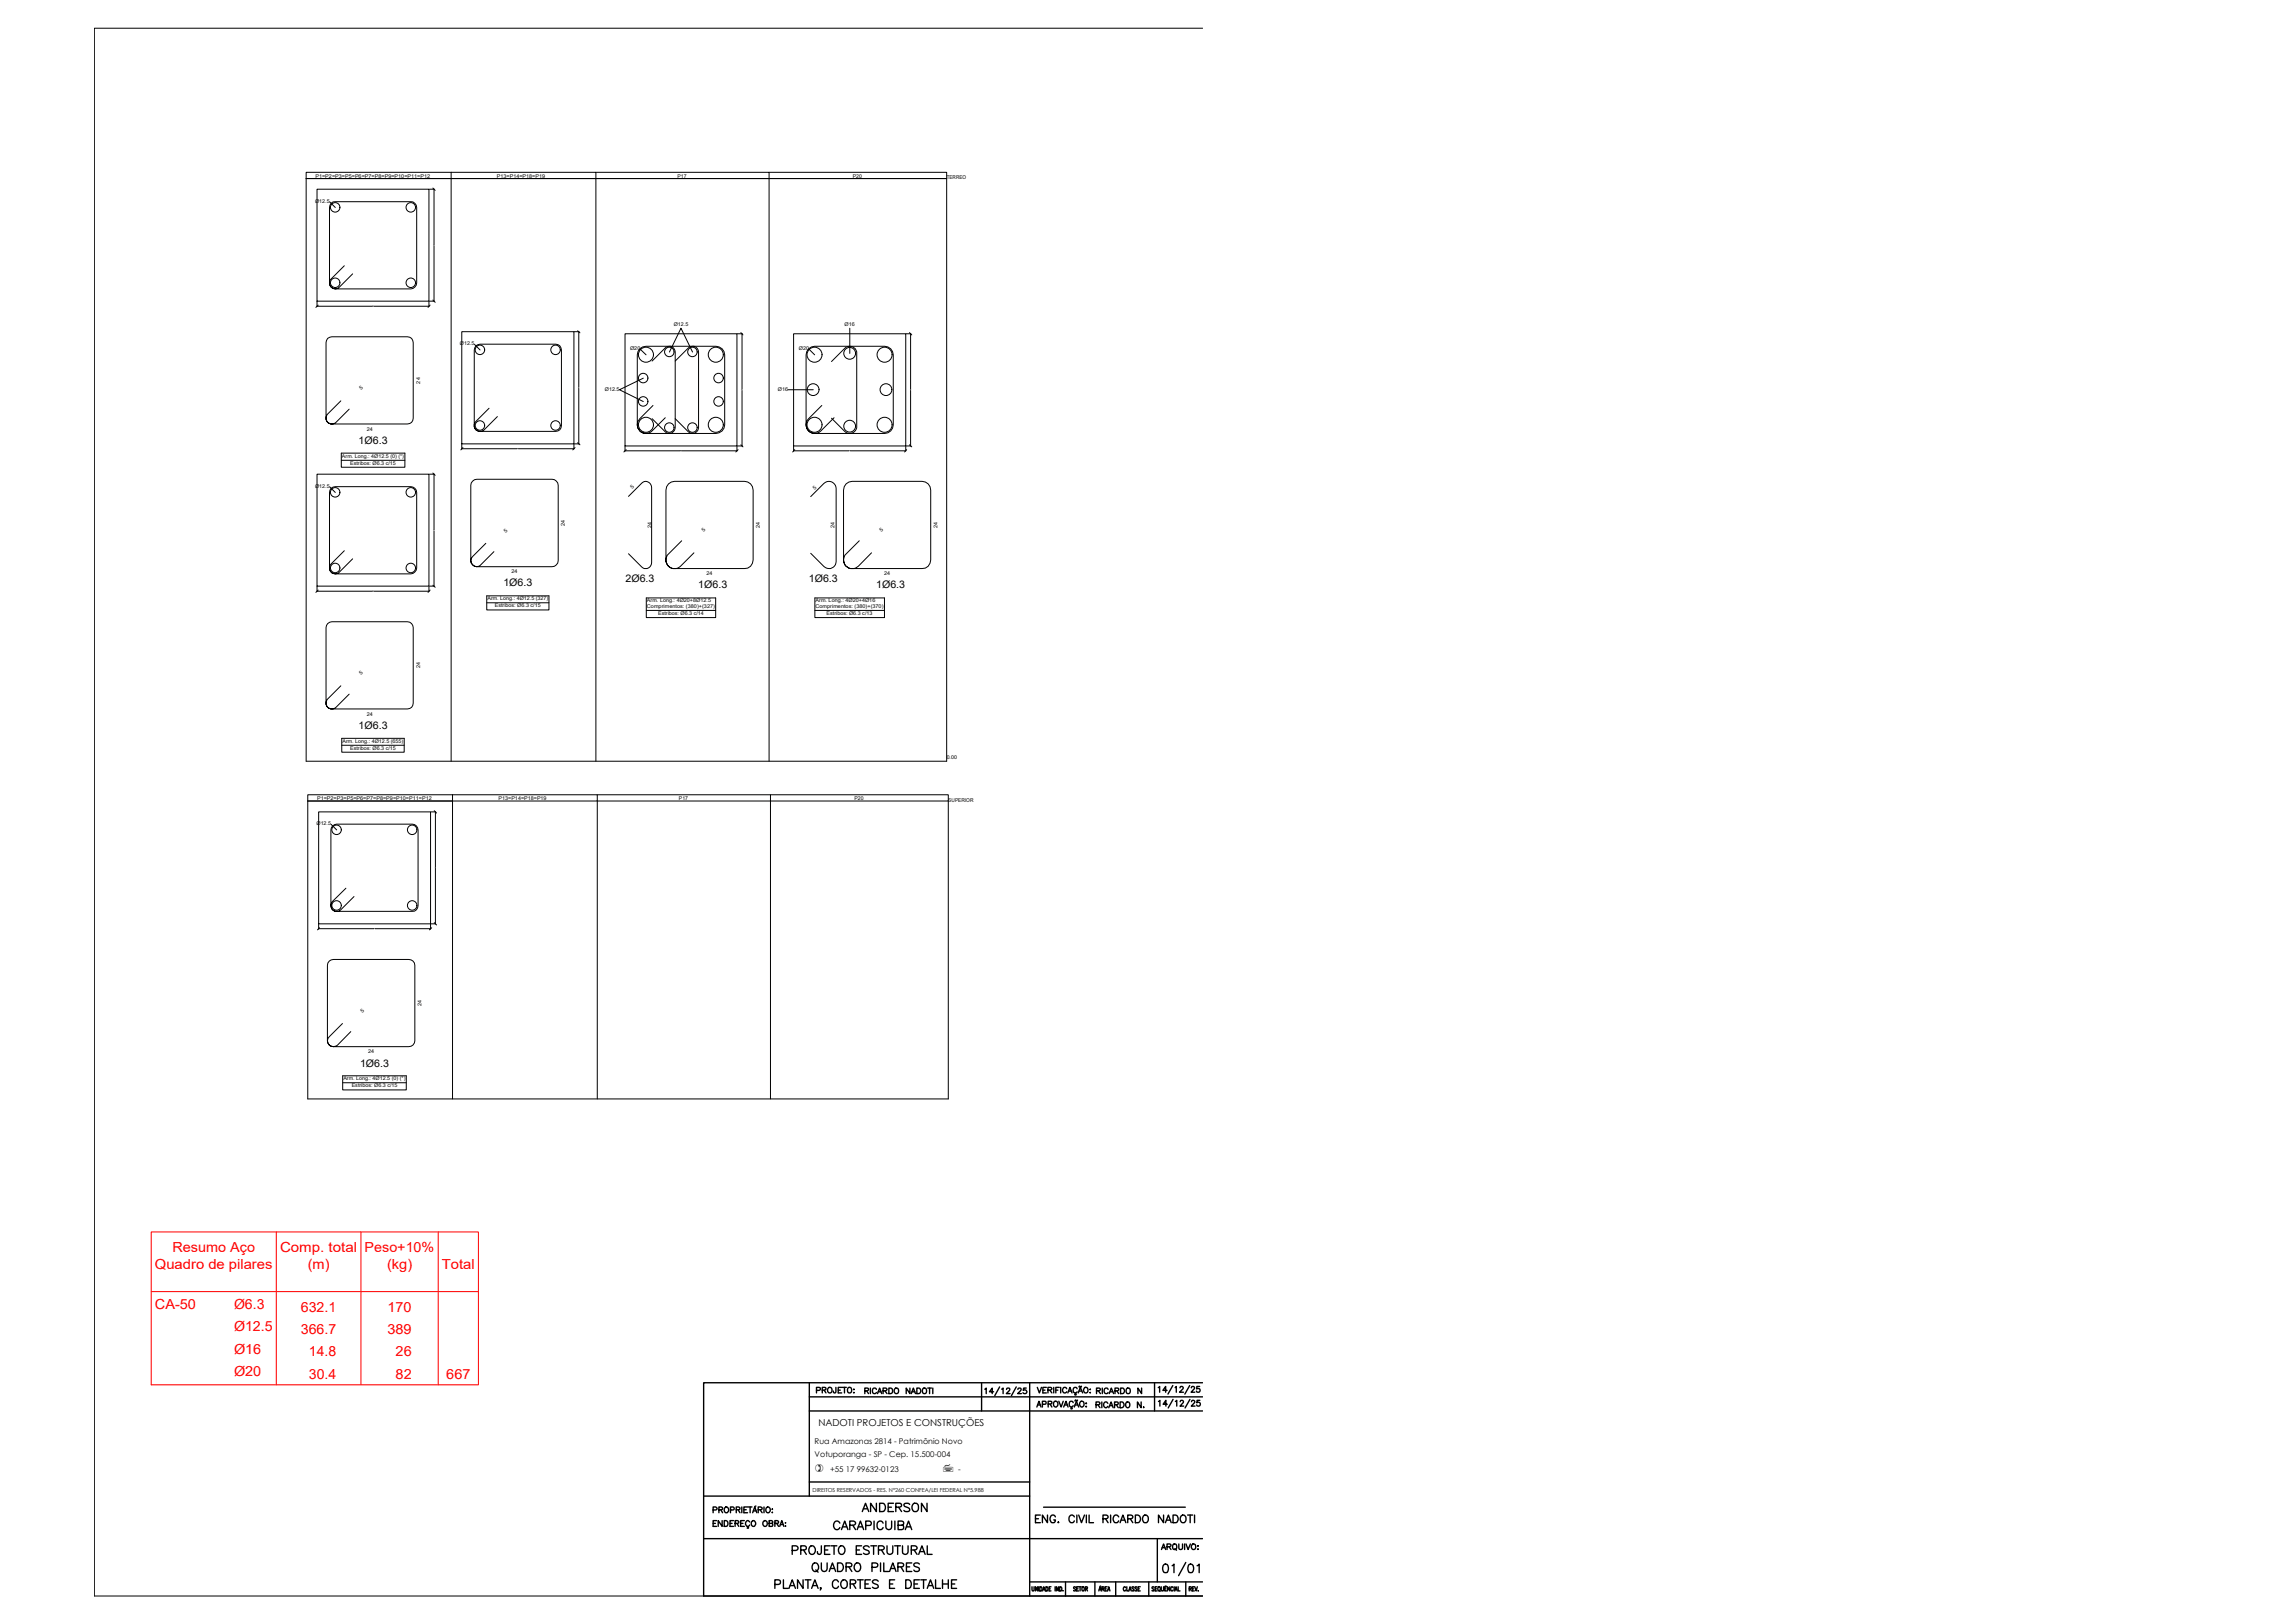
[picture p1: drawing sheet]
<svg xmlns="http://www.w3.org/2000/svg" width="420mm" height="297mm" viewBox="0 0 420 297" stroke-linecap="round" stroke-linejoin="round" font-family="sans-serif">
<defs><g id="words">
<text font-size="4.9" x="157" y="278">ANDERSON</text>
<g font-size="2.5" fill="#f00">
<text x="28.4" y="232.2">Quadro de pilares</text>
<text x="31.6" y="229.1">Resumo Aço</text>
<text x="51.3" y="229.1">Comp. total</text>
<text x="56.3" y="232.2">(m)</text>
<text x="66.8" y="229.1">Peso+10%</text>
<text x="70.9" y="232.2">(kg)</text>
<text x="80.9" y="232.2">Total</text>
<text x="28.4" y="239.6">CA-50</text>
<text x="42.8" y="239.6">Ø6.3</text>
<text x="42.8" y="243.7">Ø12.5</text>
<text x="55.1" y="240">632.1</text>
<text x="55.1" y="244.1">366.7</text>
<text x="71" y="240">170</text>
<text x="71" y="244.1">389</text>
<text x="42.8" y="247.8">Ø16</text>
<text x="42.8" y="251.9">Ø20</text>
<text x="56.6" y="248.2">14.8</text>
<text x="72.4" y="248.2">26</text>
<text x="56.6" y="252.3">30.4</text>
<text x="72.4" y="252.3">82</text>
<text x="81.7" y="252.3">667</text>
</g>
<g font-size="2">
<text x="149.1" y="269.5">)</text>
<text x="172.6" y="269.5">7</text>
</g>
<g font-size="1.9">
<text x="65.7" y="81.2">1Ø6.3</text>
<text x="92.2" y="107.3">1Ø6.3</text>
<text x="114.5" y="106.5">2Ø6.3</text>
<text x="127.8" y="107.7">1Ø6.3</text>
<text x="148.1" y="106.5">1Ø6.3</text>
<text x="160.4" y="107.7">1Ø6.3</text>
<text x="65.7" y="133.4">1Ø6.3</text>
<text x="65.9" y="195.2">1Ø6.3</text>
</g>
<text font-size="1.8" x="149.8" y="261.1">NADOTI PROJETOS E CONSTRUÇÕES</text>
<g font-size="1.4">
<text x="149.1" y="264.2">Rua Amazonas 2814 - Patrimônio Novo</text>
<text x="149.1" y="266.7">Votuporanga - SP - Cep. 15.500-004</text>
<text x="152" y="269.5">+55 17 99632-0123</text>
<text x="175.4" y="269.5">-</text>
</g>
<g font-size="1">
<text x="57.7" y="32.6">P1=P2=P3=P5=P6=P7=P8=P9=P10=P11=P12</text>
<text x="91" y="32.6">P13=P14=P18=P19</text>
<text x="124" y="32.6">P17</text>
<text x="156.1" y="32.6">P20</text>
<text x="173.3" y="32.9">TERREO</text>
<text x="57.7" y="37.1">Ø12.5</text>
<text x="123.4" y="59.7">Ø12.5</text>
<text x="154.6" y="59.7">Ø16</text>
<text x="84.2" y="63.2">Ø12.5</text>
<text x="115.4" y="64.1">Ø20</text>
<text x="146.3" y="64.1">Ø20</text>
<text x="66.1" y="71.4" transform="rotate(-42 66.1 71.4)">5</text>
<text x="76.9" y="70.2" transform="rotate(-90 76.9 70.2)">24</text>
<text x="110.7" y="71.5">Ø12.5</text>
<text x="142.4" y="71.5">Ø16</text>
<text x="62.6" y="83.8">Arm. Long.: 4Ø12.5 (0) (*)</text>
<text x="67.1" y="78.9">24</text>
<text x="57.7" y="89.3">Ø12.5</text>
<text x="64.1" y="85">Estribos: Ø6.3 c/15</text>
<text x="115.8" y="89.6" transform="rotate(-48 115.8 89.6)">5</text>
<text x="149.2" y="89.7" transform="rotate(-45 149.2 89.7)">5</text>
<text x="92.6" y="97.5" transform="rotate(-45 92.6 97.5)">5</text>
<text x="103.4" y="96.3" transform="rotate(-90 103.4 96.3)">24</text>
<text x="119.3" y="96.6" transform="rotate(-90 119.3 96.6)">24</text>
<text x="128.9" y="97.4" transform="rotate(-48 128.9 97.4)">5</text>
<text x="139.1" y="96.6" transform="rotate(-90 139.1 96.6)">24</text>
<text x="152.8" y="96.6" transform="rotate(-90 152.8 96.6)">24</text>
<text x="161.4" y="97.4" transform="rotate(-45 161.4 97.4)">5</text>
<text x="171.6" y="96.6" transform="rotate(-90 171.6 96.6)">24</text>
<text x="93.6" y="104.9">24</text>
<text x="129.3" y="105.3">24</text>
<text x="161.9" y="105.3">24</text>
<text x="89.2" y="109.9">Arm. Long.: 4Ø12.5 (327)</text>
<text x="90.6" y="111.2">Estribos: Ø6.3 c/15</text>
<text x="118.4" y="110.2">Arm. Long.: 4Ø20+8Ø12.5</text>
<text x="118.4" y="111.3">Comprimentos: (380)+(327)</text>
<text x="120.5" y="112.6">Estribos: Ø6.3 c/14</text>
<text x="149.3" y="110.2">Arm. Long.: 4Ø20+4Ø16</text>
<text x="149.3" y="111.3">Comprimentos: (380)+(370)</text>
<text x="151.3" y="112.6">Estribos: Ø6.3 c/13</text>
<text x="66.1" y="123.6" transform="rotate(-45 66.1 123.6)">5</text>
<text x="76.9" y="122.3" transform="rotate(-90 76.9 122.3)">24</text>
<text x="67.1" y="131">24</text>
<text x="62.7" y="135.9">Arm. Long.: 4Ø12.5 (655)</text>
<text x="64.1" y="137.2">Estribos: Ø6.3 c/15</text>
<text x="173.3" y="139">0.00</text>
<text x="58" y="146.5">P1=P2=P3=P5=P6=P7=P8=P9=P10=P11=P12</text>
<text x="91.3" y="146.5">P13=P14=P18=P19</text>
<text x="124.3" y="146.5">P17</text>
<text x="156.4" y="146.5">P20</text>
<text x="173.6" y="146.8">SUPERIOR</text>
<text x="58" y="151">Ø12.5</text>
<text x="66.4" y="185.4" transform="rotate(-45 66.4 185.4)">5</text>
<text x="77.2" y="184.1" transform="rotate(-90 77.2 184.1)">24</text>
<text x="62.9" y="197.7">Arm. Long.: 4Ø12.5 (0) (*)</text>
<text x="67.4" y="192.8">24</text>
<text x="64.4" y="199">Estribos: Ø6.3 c/15</text>
<text x="148.8" y="273">DIREITOS RESERVADOS - RES. Nº260 CONFEA/LEI FEDERAL Nº5.988</text>
</g>
</g></defs>
<!-- layer: QUAD_LIMITES -->
<path d="M220.2 5.2h-202.9v286.9h202.9" fill="none" stroke="#000" stroke-width=".18"/>
<!-- layer: QUADRO_LINHAS -->
<g fill="none" stroke="#000" stroke-width=".18">
<path d="M56 32.7h26.6v106.6M82.6 31.5v1.2h-26.6M82.6 31.5h26.5v1.2h-26.5h26.5v106.6M82.6 31.5h-26.6v1.2M109.1 31.5h31.7v1.2h-31.7h31.7v106.6M140.8 31.5h32.5v1.2h-32.5h32.5v106.6h-117.3v-106.6M56.3 146.6h26.5v54.5M56.3 146.6v54.5h117.3v-54.5M82.8 145.5v1.1h-26.5M82.8 145.5h26.5v1.1h-26.5M82.8 145.5h-26.5v1.1M109.3 145.5h31.8v1.1h-31.8v54.5"/>
<path d="M141.1 145.5h32.5v1.1h-32.5v54.5"/>
</g>
<!-- layer: SECAO_CONCRETO -->
<path d="M58 34.6h20.5v20.5h-20.5zM84.5 60.7h20.6v20.5h-20.6zM114.4 61.1h20.5v20.5h-20.5zM145.3 61.1h20.5v20.5h-20.5zM58 86.8h20.5v20.5h-20.5zM58.3 148.6h20.5v20.5h-20.5z" fill="none" stroke="#000" stroke-width=".18"/>
<g fill="none" stroke="#000" stroke-width=".18">
<circle cx="61.4" cy="38" r=".87"/>
<circle cx="75.2" cy="38" r=".87"/>
<circle cx="61.4" cy="51.8" r=".87"/>
<circle cx="75.2" cy="51.8" r=".87"/>
<circle cx="87.9" cy="64" r=".87"/>
<circle cx="87.9" cy="77.9" r=".87"/>
<circle cx="101.7" cy="77.9" r=".87"/>
<circle cx="101.7" cy="64" r=".87"/>
<circle cx="117.8" cy="73.5" r=".87"/>
<circle cx="117.8" cy="69.2" r=".87"/>
<circle cx="122.5" cy="78.3" r=".87"/>
<circle cx="122.5" cy="64.4" r=".87"/>
<circle cx="126.8" cy="78.3" r=".87"/>
<circle cx="126.8" cy="64.4" r=".87"/>
<circle cx="131.6" cy="69.2" r=".87"/>
<circle cx="131.6" cy="73.5" r=".87"/>
<circle cx="61.4" cy="90.1" r=".87"/>
<circle cx="75.2" cy="90.1" r=".87"/>
<circle cx="61.4" cy="103.9" r=".87"/>
<circle cx="75.2" cy="103.9" r=".87"/>
<circle cx="61.6" cy="151.9" r=".87"/>
<circle cx="75.5" cy="151.9" r=".87"/>
<circle cx="61.6" cy="165.7" r=".87"/>
<circle cx="75.5" cy="165.7" r=".87"/>
</g>
<g fill="none" stroke="#000" stroke-width=".18">
<path d="M63 48.6l-2.4 2.5a1.08 1.08 0 0 0-.2 1.1 1.08 1.08 0 0 0 1 .7h13.8a1.17 1.17 0 0 0 1.1-1.1v-13.8a1.08 1.08 0 0 0-1.1-1.1h-13.8a1.02 1.02 0 0 0-1.1 1.1v13.8a1.05 1.05 0 0 0 .7 1 1.05 1.05 0 0 0 1.1-.3l2.5-2.4M62.4 73.4l-2.4 2.4a1.07 1.07 0 0 0-.2 1.1 1.07 1.07 0 0 0 .9 .7h13.9a1.02 1.02 0 0 0 1-1.1v-13.8a1.02 1.02 0 0 0-1-1.1h-13.9a1.02 1.02 0 0 0-1 1.1v13.8a1.08 1.08 0 0 0 .7 1 1.08 1.08 0 0 0 1.1-.2l2.4-2.4M89.5 74.7l-2.4 2.4a1.07 1.07 0 0 0-.2 1.2 1.07 1.07 0 0 0 1 .7h13.8a1.02 1.02 0 0 0 1.1-1.1v-13.8a1.02 1.02 0 0 0-1.1-1.1h-13.8a1.02 1.02 0 0 0-1.1 1.1v13.8a1.08 1.08 0 0 0 .7 1 1.08 1.08 0 0 0 1.1-.2l2.5-2.5M119.4 66.1l2.4-2.4a1.07 1.07 0 0 1 1.2-.3 1.07 1.07 0 0 1 .6 1v13.9a1.07 1.07 0 0 1-.6 1 1.07 1.07 0 0 1-1.2-.3l-2.4-2.4M119.5 74.2l-2.4 2.4a1.59 1.59 0 0 0-.3 1.8 1.59 1.59 0 0 0 1.5 .9h12.8a1.59 1.59 0 0 0 1.6-1.5v-12.9a1.59 1.59 0 0 0-1.6-1.5h-12.8a1.59 1.59 0 0 0-1.6 1.5v12.9a1.59 1.59 0 0 0 1 1.4 1.59 1.59 0 0 0 1.7-.3l2.4-2.4M123.6 66.1l2.4-2.4a1.1 1.1 0 0 1 1.2-.3 1.1 1.1 0 0 1 .7 1v13.9a1.1 1.1 0 0 1-.7 1 1.1 1.1 0 0 1-1.2-.3l-2.4-2.4M150.5 74.2l-2.5 2.4a1.59 1.59 0 0 0-.3 1.7 1.59 1.59 0 0 0 1.4 1h12.9a1.59 1.59 0 0 0 1.5-1.5v-12.9a1.59 1.59 0 0 0-1.5-1.5h-12.9a1.59 1.59 0 0 0-1.5 1.5v12.9a1.59 1.59 0 0 0 1 1.4 1.59 1.59 0 0 0 1.7-.3l2.4-2.4M152.2 66.2l2.4-2.4a1.28 1.28 0 0 1 1.5-.3 1.28 1.28 0 0 1 .7 1.2v13.3a1.28 1.28 0 0 1-.7 1.2 1.28 1.28 0 0 1-1.5-.2l-2.4-2.5M88.9 99.4l-2.4 2.5a1.08 1.08 0 0 0-.2 1.1 1.08 1.08 0 0 0 1 .7h13.8a1.16 1.16 0 0 0 1.1-1.1v-13.8a1.16 1.16 0 0 0-1.1-1.1h-13.8a1.16 1.16 0 0 0-1.1 1.1v13.8a1.06 1.06 0 0 0 .6 1 1.06 1.06 0 0 0 1.2-.2l2.4-2.4M115.1 90.8l2.4-2.4a1.07 1.07 0 0 1 1.1-.2 1.07 1.07 0 0 1 .7 1v13.8a1.07 1.07 0 0 1-.7 1 1.07 1.07 0 0 1-1.1-.2l-2.4-2.5M124.8 99l-2.4 2.4a1.56 1.56 0 0 0-.4 1.7 1.56 1.56 0 0 0 1.5 1h12.8a1.52 1.52 0 0 0 1.6-1.6v-12.8a1.59 1.59 0 0 0-1.6-1.6h-12.8a1.59 1.59 0 0 0-1.6 1.6v12.8a1.56 1.56 0 0 0 1 1.5 1.56 1.56 0 0 0 1.7-.4l2.4-2.4M148.4 90.9l2.4-2.4a1.32 1.32 0 0 1 1.5-.3 1.32 1.32 0 0 1 .8 1.2v13.4a1.32 1.32 0 0 1-.9 1.2 1.32 1.32 0 0 1-1.4-.3l-2.4-2.4"/>
<path d="M157.3 99l-2.4 2.4a1.56 1.56 0 0 0-.3 1.7 1.56 1.56 0 0 0 1.4 1h12.8a1.52 1.52 0 0 0 1.6-1.6v-12.8a1.59 1.59 0 0 0-1.6-1.6h-12.8a1.59 1.59 0 0 0-1.6 1.6v12.8a1.59 1.59 0 0 0 1 1.5 1.59 1.59 0 0 0 1.7-.4l2.5-2.4M63 100.8l-2.4 2.4a1.08 1.08 0 0 0-.2 1.2 1.08 1.08 0 0 0 1 .6h13.8a1.17 1.17 0 0 0 1.1-1v-13.9a1.08 1.08 0 0 0-1.1-1h-13.8a1.02 1.02 0 0 0-1.1 1v13.9a1.05 1.05 0 0 0 .7 1 1.05 1.05 0 0 0 1.1-.3l2.5-2.4M62.4 125.5l-2.4 2.4a1.07 1.07 0 0 0-.2 1.2 1.07 1.07 0 0 0 .9 .7h13.9a1.02 1.02 0 0 0 1-1.1v-13.8a1.08 1.08 0 0 0-1-1.1h-13.9a1.08 1.08 0 0 0-1 1.1v13.8a1.08 1.08 0 0 0 .7 1 1.08 1.08 0 0 0 1.1-.2l2.4-2.5M63.3 162.6l-2.4 2.4a1.07 1.07 0 0 0-.2 1.1 1.07 1.07 0 0 0 .9 .7h13.9a1.02 1.02 0 0 0 1-1.1v-13.8a1.08 1.08 0 0 0-1-1.1h-13.9a1.08 1.08 0 0 0-1 1.1v13.8a1.06 1.06 0 0 0 .6 1 1.06 1.06 0 0 0 1.2-.2l2.4-2.4M62.7 187.3l-2.4 2.4a1.06 1.06 0 0 0-.3 1.2 1.06 1.06 0 0 0 1 .7h13.8a1.08 1.08 0 0 0 1.1-1.1v-13.8a1.08 1.08 0 0 0-1.1-1.1h-13.8a1.08 1.08 0 0 0-1.1 1.1v13.8a1.11 1.11 0 0 0 .7 1 1.11 1.11 0 0 0 1.2-.2l2.4-2.5"/>
</g>
<path d="M60.4 37l1 1M86.9 63l1 1.1M117.2 63.9l1.1 1M117.8 69.2l-4.4 2.1 4.4 2.2M122.6 64.4l2.1-4.3 2.1 4.3M144.3 71.3h4.6M148.1 63.9l1 1M155.6 60.1v4.6M60.4 89.1l1 1M60.6 150.9l1 1" fill="none" stroke="#000" stroke-width=".18"/>
<!-- layer: SECAO_COTAS -->
<g fill="none" stroke="#000" stroke-width=".18">
<path d="M78.6 34.6h.9M79.2 34.4l.5 .4M79.5 34.6v10.2M58 55.2v.9M58 56h10.2M58.3 55.8l-.5 .5M68.4 56h10.1M78.5 55.2v.9M78.6 55.1h.9M78.7 55.8l-.3 .5M79.2 54.9l.5 .4M79.5 45v10.1"/>
<path d="M105.1 60.7h.9M105.7 60.5l.5 .4M106 60.7v10.2M106 71.1v10.1M135 61.1h.9M135.6 60.9l.4 .4M135.8 61.1v10.1M135.8 71.5v10.1M165.9 61.1h.9M166.5 60.9l.4 .4M166.7 61.1v10.1M166.7 71.5v10.1"/>
<path d="M78.6 86.8h.9M79.2 86.6l.5 .4M79.5 86.8v10.1M79.5 97.2v10.1M84.5 81.3v.9M84.5 82.1h10.2M84.8 81.9l-.4 .4M94.9 82.1h10.2M105.1 81.3v.9M105.1 81.2h.9M105.3 81.9l-.4 .4M105.7 81l.5 .4"/>
<path d="M114.4 81.7v.9M114.4 82.5h10.2M114.6 82.3l-.4 .4M124.8 82.5h10.1M134.9 81.7v.9M135 81.6h.9M135.1 82.3l-.4 .4M135.6 81.4l.4 .4M145.3 82.5h10.1M145.3 81.7v.9M145.5 82.3l-.4 .4M155.7 82.5h10.1"/>
<path d="M165.8 81.7v.9M165.9 81.6h.9M166 82.3l-.4 .4M166.5 81.4l.4 .4M58 107.4v.8M58 108.2h10.2M58.3 108l-.5 .4M68.4 108.2h10.1M78.5 107.4v.8M78.6 107.3h.9M78.7 108l-.3 .4M79.2 107.1l.5 .4"/>
<path d="M78.9 148.6h.9M79.5 148.4l.4 .4M79.7 148.6v10.2M79.7 158.9v10.2M58.3 169.1v1M58.3 170h10.2M58.5 169.8l-.4 .4M68.7 170h10.1M78.8 169.1v1M78.9 169.1h.9M79 169.8l-.4 .4M79.5 168.9l.4 .4"/>
</g>
<!-- layer: QUADRO_LINHAS_DA_TABELA_DE_DADOS_DOS_PILARES -->
<path d="M62.5 82.9h11.6v2.6h-11.6zM62.5 84.2h11.6M89.1 109.1h11.4v2.5h-11.4zM89.1 110.3h11.4M118.3 109.4h12.7v3.6h-12.7zM118.3 111.7h12.7M149.2 109.4h12.7v3.6h-12.7zM149.2 111.7h12.7M62.6 135.1h11.4v2.6h-11.4zM62.6 136.4h11.4M62.7 196.9h11.7v2.6h-11.7zM62.7 198.2h11.7" fill="none" stroke="#000" stroke-width=".18"/>
<g fill="none" stroke="#000" stroke-width=".18">
<circle cx="118.3" cy="64.9" r="1.38"/>
<circle cx="118.3" cy="77.7" r="1.38"/>
<circle cx="131" cy="64.9" r="1.38"/>
<circle cx="131" cy="77.7" r="1.38"/>
<circle cx="149.1" cy="77.7" r="1.38"/>
<circle cx="149.1" cy="64.9" r="1.38"/>
<circle cx="161.9" cy="77.7" r="1.38"/>
<circle cx="161.9" cy="64.9" r="1.38"/>
</g>
<g fill="none" stroke="#000" stroke-width=".18">
<circle cx="148.9" cy="71.3" r="1.08"/>
<circle cx="155.6" cy="78" r="1.08"/>
<circle cx="155.6" cy="64.7" r="1.08"/>
<circle cx="162.2" cy="71.3" r="1.08"/>
</g>
<!-- layer: TABELAS -->
<path d="M27.7 225.5h59.9v27.9h-59.9zM27.7 236.4h59.9M50.6 225.5v27.9M66.1 225.5v27.9M80.2 225.5v27.9" fill="none" stroke="#f00" stroke-width=".18"/>
<!-- layer: 04-CONTORNO F -->
<path d="M148.2 255.7h72M179.7 253.1v5.1M211.4 253.1v5.1M188.5 289.5h31.7M195.1 289.5v2.6M200.4 289.5v2.6M204.3 289.5v2.6M210.3 289.5v2.6M217.1 289.5v2.6" fill="none" stroke="#000" stroke-width=".25"/>
<!-- layer: 05-CONTORNO G -->
<path d="M148.2 258.2h72M148.2 253.1v20.7M188.5 253.1v39M220.2 253.1h-91.4v39M128.8 273.8h59.7M148.2 271.2h40.3M191.1 275.8h25.9M128.8 281.6h59.7M211.9 281.6v7.9" fill="none" stroke="#000" stroke-width=".25"/>
<!-- layer: 07-TEXTO -->
<g fill="none" stroke="#000" stroke-width=".25">
<path d="M149.5 254.5l.6-.1 .1-.4-.7-.1v1M150.5 254.4l.6-.1 .1-.3-.7-.1v1M150.9 254.4l.3 .5M153 253.9v.8a.24 .24 0 0 1-.3 .2 .24 .24 0 0 1-.1-.3M153.5 254.4h.3M154.1 253.9h-.6v1h.6M154.2 253.9h.7M154.6 253.9v1M156.3 254.3h.1zM156.3 254.9h.1zM158.3 254.6l.6-.1 .1-.4-.7-.1v1.1M158.7 254.6l.3 .5"/>
<path d="M159.3 254v1.1M160.4 254.3a.37 .37 0 0 0-.4-.3 .37 .37 0 0 0-.3 .4v.3a.38 .38 0 0 0 .3 .4 .38 .38 0 0 0 .4-.3M160.7 255.1l.3-1.1 .4 1.1M160.8 254.7h.5M161.7 254.6h.4l.3-.3-.3-.3h-.4v1.1M162 254.6l.4 .5M162.7 254h.4a.54 .54 0 0 1 .3 .6 .54 .54 0 0 1-.3 .5h-.4zM166.6 254v1.1l-.7-1.1v1.1M166.8 255.1l.4-1.1 .4 1.1M167 254.7h.5M167.9 254h.3a.52 .52 0 0 1 .4 .6 .52 .52 0 0 1-.4 .5h-.3zM169.8 254h.7"/>
<path d="M170.2 254v1.1M170.8 254v1.1M180.3 254.3l.3-.3v1.1M181.9 254.7h-.8l.6-.7v1.1M183 253.8l-.9 1.6M183.4 254.3l.2-.3v1.1M184.3 254.3a.3 .3 0 0 1 .3-.3 .3 .3 0 0 1 .3 .3l-.7 .8h.7M186.1 253.8l-.9 1.6M186.4 254.3a.3 .3 0 0 1 .3-.3 .3 .3 0 0 1 .2 .3l-.6 .8h.7M187.9 254h-.5l-.1 .5a.38 .38 0 0 1 .6-.1 .38 .38 0 0 1-.1 .6 .38 .38 0 0 1-.5-.1M189.8 257.5l.4-1 .4 1M189.9 253.9l.4 1 .4-1"/>
<path d="M189.9 257.1h.6M190.8 257h.6l.1-.5h-.7v1M190.9 254.4h.4M191.6 253.9h-.7v1h.7M191.9 254.4h.4l.3-.3-.3-.2h-.4v1M191.9 257l.6-.1v-.4h-.6v1M192.2 254.4l.4 .5M192.2 257l.4 .5M192.9 253.9v1M193 256.6a.47 .47 0 0 1 .7 .3 .47 .47 0 0 1-.6 .5l-.2-.3zM193.3 254.4h.4M193.8 256.5l.5 1 .3-1"/>
<path d="M193.9 253.9h-.6v1M194.2 253.9v1M194.7 257.5l.5-1 .3 1M194.9 257.1h.5M195.3 254.2a.39 .39 0 0 0-.5-.3 .39 .39 0 0 0-.3 .4 .45 .45 0 0 0 .2 .6 .45 .45 0 0 0 .5-.1l.1-.1M195.5 254.9l.4-1 .4 1M195.6 254.6h.5M196.1 257.5l.2 .3h-.3M196.5 256.7a.37 .37 0 0 0-.4-.2 .37 .37 0 0 0-.4 .3v.3a.37 .37 0 0 0 .3 .4 .37 .37 0 0 0 .5-.2M196.7 257.5l.4-1 .4 1M196.8 257.1h.5M196.8 256.3h.2"/>
<path d="M196.9 254.9l.1 .3h-.2M196.9 256.3l-.1 .1M197 256.3l.1 .1M197.1 256.3h.1M197.2 254.2a.37 .37 0 0 0-.4-.3 .37 .37 0 0 0-.3 .4v.3a.38 .38 0 0 0 .3 .3 .38 .38 0 0 0 .4-.2M197.3 256.2l-.1 .2M197.4 254.9l.4-1 .4 1M197.6 253.7l.2 .1M197.6 254.6h.4M197.6 253.7v.2M197.8 253.8h.1M197.8 256.6l.2-.1a.53 .53 0 0 1 .5 .5 .53 .53 0 0 1-.5 .5l-.3-.4z"/>
<path d="M198 253.7v.1M198.8 256.8h.1zM198.8 257.4h.1zM199.5 254.3h.1zM199.5 254.9h.1zM200.7 257.1l.6-.1 .1-.2-.3-.2h-.4v1M200.7 254.6h.5l.3-.3-.3-.3h-.5v1.1M201 257.1l.4 .5M201.1 254.6l.4 .5M201.7 256.6v1M201.8 254v1.1M202.8 256.8a.39 .39 0 0 0-.4-.2 .39 .39 0 0 0-.3 .4v.2a.39 .39 0 0 0 .3 .4 .39 .39 0 0 0 .4-.2"/>
<path d="M202.9 254.3a.37 .37 0 0 0-.5-.3 .37 .37 0 0 0-.3 .4v.3a.38 .38 0 0 0 .3 .4 .38 .38 0 0 0 .5-.3M203 257.6l.4-1 .4 1M203.1 255.1l.4-1.1 .4 1.1M203.2 257.3h.4M203.2 254.7h.5M204 257.1l.6-.1 .1-.3-.7-.1v1M204.1 254.6l.6-.1 .1-.4-.7-.1v1.1M204.4 257.1l.3 .5M204.5 254.6l.3 .5M205.1 256.6h.3a.55 .55 0 0 1 .4 .5 .55 .55 0 0 1-.4 .5h-.3zM205.1 254h.4a.52 .52 0 0 1 .4 .6 .52 .52 0 0 1-.4 .5h-.4zM206.2 256.6a.51 .51 0 0 1 .7 .5 .51 .51 0 0 1-.5 .5 .66 .66 0 0 1-.2-1z"/>
<path d="M208.9 256.6v1l-.7-1v1M209 254v1.1l-.7-1.1v1.1M209.3 257.6h.1zM212 254l.3-.3v1.1M212.1 256.5l.2-.2v1M213.7 254.5h-.8l.5-.8v1.1M213.7 257h-.8l.5-.7v1M214.7 253.6l-.9 1.5M214.8 256.1l-.9 1.6M215.1 254l.2-.3v1.1M215.2 256.5l.2-.2v1M216 254l.2-.3h.2l.2 .3v.2l-.7 .6h.8"/>
<path d="M216.1 256.5l.1-.2h.3l.2 .2-.1 .2-.6 .6h.7M217.8 253.6l-.9 1.5M217.8 256.1l-.8 1.6M218.1 254l.2-.3h.2l.2 .3v.2l-.6 .6h.6M218.1 256.5l.2-.2h.3l.1 .2v.2l-.6 .6h.7M219.6 253.7h-.5v.5a.36 .36 0 0 1 .5 0 .36 .36 0 0 1 0 .5 .36 .36 0 0 1-.6-.1M219.7 256.3h-.5l-.1 .5a.36 .36 0 0 1 .6-.1 .36 .36 0 0 1-.1 .6 .36 .36 0 0 1-.5-.2M130.6 276.4l.5-.1 .2-.3-.3-.2h-.4v1.1M130.6 278.8h.4M131.2 278.3h-.6v1.1h.6M131.6 276.3h.6v-.4l-.6-.1v1.1M132 276.3l.3 .6"/>
<path d="M132.2 278.3v1.1l-.7-1.1v1.1M132.6 278.3h.3a.58 .58 0 0 1 .4 .5 .58 .58 0 0 1-.4 .6h-.3zM132.7 276a.5 .5 0 0 1 .7 .3 .5 .5 0 0 1-.5 .6l-.3-.4zM133.6 278.8h.4M133.7 276.4l.6-.1 .1-.4-.7-.1v1.1M134.3 278.3h-.7v1.1h.7M134.6 278.8h.6v-.4l-.6-.1v1.1M134.8 276.3h.6v-.4l-.6-.1v1.1M134.9 278.8l.4 .6M135.1 276.3l.4 .6M135.6 278.8h.4M135.8 275.8v1.1"/>
<path d="M136.2 276.3h.4M136.3 278.3h-.7v1.1h.7M136.9 275.8h-.7v1.1h.7M136.9 279.4l.1 .3h-.2M137 275.8h.7M137.2 278.6a.39 .39 0 0 0-.4-.3 .39 .39 0 0 0-.3 .4v.3a.39 .39 0 0 0 .3 .4 .39 .39 0 0 0 .4-.3M137.3 275.8v1.1M137.6 278.5a.5 .5 0 0 1 .7 .1 .5 .5 0 0 1-.2 .7 .51 .51 0 0 1-.6-.2 .51 .51 0 0 1 .1-.6zM137.8 276.9l.4-1.1 .4 1.1M137.9 276.5h.5M138.4 275.6l-.2 .1M138.8 276.3h.6l.1-.3-.2-.2h-.5v1.1"/>
<path d="M139.1 276.3l.4 .6M139.7 278.6a.39 .39 0 0 1 .5-.3 .39 .39 0 0 1 .3 .4v.3a.4 .4 0 0 1-.4 .4 .4 .4 0 0 1-.4-.4zM139.9 275.8v1.1M140.3 276a.5 .5 0 0 1 .8 .3 .5 .5 0 0 1-.6 .6l-.3-.4zM140.8 278.8h.6v-.4l-.6-.1v1.1l.6-.1v-.4l-.1-.1M141.4 276.2h.1M141.4 276.8h.1M141.9 278.8h.6v-.4l-.6-.1v1.1M142.2 278.8l.3 .6M142.7 279.4l.4-1.1 .4 1.1M142.9 279h.5M143.8 278.7h.1"/>
<path d="M143.8 279.3h.1M153.8 278.8a.59 .59 0 0 0-.7-.4 .59 .59 0 0 0-.5 .6v.4a.59 .59 0 0 0 .5 .6 .59 .59 0 0 0 .7-.4M154.1 280l.5-1.6 .6 1.6M154.3 279.4h.7M155.6 279.1h.9l.1-.4-.3-.3h-.7v1.6M156.1 279.1l.5 .9M156.9 280l.6-1.6 .6 1.6M158.5 279.2l.9-.1 .1-.2-.1-.4-.9-.1v1.6M160 278.4v1.6M161.7 278.8a.56 .56 0 0 0-.7-.4 .56 .56 0 0 0-.4 .6 .69 .69 0 0 0 .7 1l.4-.4M162.2 278.4v1.1a.53 .53 0 0 0 .5 .5 .53 .53 0 0 0 .5-.5v-1.1M163.8 278.4v1.6"/>
<path d="M164.4 279.1h.9l.1-.5-.3-.2h-.7v1.6h.7l.3-.2v-.5l-.3-.2M165.7 280l.6-1.6 .6 1.6M189.6 278h.5M190.5 277.3h-.9v1.4h.9M191.8 277.3v1.4l-1-1.4v1.4M193.2 277.6a.5 .5 0 0 0-.6-.3 .5 .5 0 0 0-.4 .5v.4a.49 .49 0 0 0 .5 .5 .49 .49 0 0 0 .5-.5h-.3M193.7 278.6h.1zM196.7 277.6a.5 .5 0 0 0-.6-.3 .5 .5 0 0 0-.4 .5v.4a.5 .5 0 0 0 .4 .5 .5 .5 0 0 0 .6-.4M197.1 277.3v1.4M197.5 277.3l.5 1.4 .5-1.4M198.9 277.3v1.4M199.4 277.3v1.4h.8"/>
<path d="M201.9 278l.8-.1 .2-.4-.4-.2h-.6v1.4M202.4 278l.5 .7M203.3 277.3v1.4M204.8 277.6a.52 .52 0 0 0-.6-.3 .52 .52 0 0 0-.4 .5v.4a.52 .52 0 0 0 .4 .5 .52 .52 0 0 0 .6-.4M205.1 278.7l.5-1.4 .5 1.4M205.3 278.2h.6M206.5 278l.8-.1 .1-.4-.3-.2h-.6v1.4M206.9 278l.5 .7M207.9 277.3h.4a.75 .75 0 0 1 .5 .7 .75 .75 0 0 1-.5 .7h-.4zM209.3 277.5a.51 .51 0 0 1 .6-.2 .51 .51 0 0 1 .3 .5v.4a.53 .53 0 0 1-.5 .5 .53 .53 0 0 1-.5-.5zM213 277.3v1.4l-.9-1.4v1.4M213.4 278.7l.5-1.4 .5 1.4"/>
<path d="M213.6 278.2h.6M214.8 277.3h.4a.75 .75 0 0 1 .5 .7 .75 .75 0 0 1-.5 .7h-.4zM216.2 277.5a.51 .51 0 0 1 .6-.2 .51 .51 0 0 1 .3 .5v.4a.53 .53 0 0 1-.5 .5 .53 .53 0 0 1-.5-.5zM217.4 277.3h1M217.9 277.3v1.4M218.7 277.3v1.4M141.9 290l.8-.1 .2-.2-.1-.4-.3-.2h-.6v1.6M143.4 289.1v1.6h.9M144.4 290.7l.6-1.6 .6 1.6M144.7 290.2h.7M145 283.8h.7a.43 .43 0 0 0 .3-.7l-.3-.2h-.7v1.6M146.6 283.7l.9-.1 .1-.5-.3-.2h-.7v1.6"/>
<path d="M147 289.1v1.6l-1-1.6v1.6M147.1 283.7l.5 .8M147.4 289.1h1.1M147.9 289.1v1.6M148.4 283a.75 .75 0 0 1 .8 .3 .75 .75 0 0 1-.1 1 .56 .56 0 0 1-.7 .2 .56 .56 0 0 1-.3-.6v-.4zM148.6 290.7l.6-1.6 .6 1.6M148.8 286.3a.59 .59 0 0 1 .7-.2 .59 .59 0 0 1 .4 .5v.4a.59 .59 0 0 1-.6 .6 .59 .59 0 0 1-.6-.6zM148.8 290.2h.8M149.4 287.3l.4 .4M150.3 290.6h-.1h.1l-.1 .4M150.4 282.9l-.1 1.5-.2 .1-.4-.1-.1-.4M150.4 286v1.1a.53 .53 0 0 0 .5 .5 .53 .53 0 0 0 .5-.5v-1.1"/>
<path d="M151 283.7h.6M151.8 287.6l.6-1.6 .6 1.6M151.9 282.9h-.9v1.6h.9M152 287.1h.7M152.1 282.9h1.1M152.7 282.9v1.6M153.3 286h.6a.84 .84 0 0 1 .5 .8 .84 .84 0 0 1-.5 .8h-.6zM153.5 289.5a.56 .56 0 0 0-.6-.4 .56 .56 0 0 0-.5 .6 .69 .69 0 0 0 .7 1l.4-.4M153.6 283.2l.2-.2a.75 .75 0 0 1 .9 .3 .75 .75 0 0 1-.2 1 .56 .56 0 0 1-.6 .2 .56 .56 0 0 1-.4-.6zM154.2 289.2a.76 .76 0 0 1 .9 .5 .76 .76 0 0 1-.3 .9 .72 .72 0 0 1-.9-.3 .72 .72 0 0 1 .2-.9zM154.9 286.8l.9-.1 .2-.4-.4-.3h-.7v1.6M155.4 286.8l.6 .8"/>
<path d="M155.7 289.9l.8-.1 .2-.2-.2-.4-.8-.1v1.6M156.2 289.9l.5 .8M156.7 286.1a.59 .59 0 0 1 .9 .5v.4a.59 .59 0 0 1-.6 .6 .59 .59 0 0 1-.6-.6v-.4zM156.8 283.7h.6M157 289.1h1M157.5 289.1v1.6M157.7 282.9h-.9v1.6h.9M158.4 289.9h.6M159.1 283.2a.59 .59 0 0 0-.5-.3 .59 .59 0 0 0-.5 .4l.3 .3 .6 .2a.34 .34 0 0 1 0 .6 .72 .72 0 0 1-.9-.1M159.3 289.1h-.9v1.6h.9M159.4 282.9h1.1M159.6 286.9l.9-.1a.36 .36 0 0 0 0-.7l-.9-.1v1.6"/>
<path d="M159.9 282.9v1.6M160.8 289.4a.59 .59 0 0 0-.6-.3 .59 .59 0 0 0-.5 .4l.3 .3 .6 .2a.34 .34 0 0 1 0 .6 .72 .72 0 0 1-.9-.1M160.8 283.7l.9-.1 .2-.4-.4-.3h-.7v1.6M161.2 286v1.6M161.4 283.7l.5 .8M161.8 286v1.6h.9M162.4 282.9v1.2a.54 .54 0 0 0 .5 .4 .54 .54 0 0 0 .5-.4v-1.2M162.9 287.6l.5-1.6 .6 1.6M162.9 289.9h.5M163.1 287.1h.7M163.8 289.1h-.9v1.6h.9M163.8 282.9h1"/>
<path d="M164.3 282.9v1.6M164.4 286.8l.9-.1 .1-.2v-.3l-1-.2v1.6M164.9 286.8l.5 .8M165.2 282.9v1.2a.52 .52 0 0 0 .5 .4 .52 .52 0 0 0 .5-.4v-1.2M165.8 289.1a.86 .86 0 0 1 .9 .4 .86 .86 0 0 1 0 1l-.4 .2h-.5zM165.9 286.8h.6M166.8 283.7l.9-.1 .2-.4-.4-.3h-.7v1.6M166.9 286h-1v1.6h1M167.3 283.7l.6 .8M167.3 289.9h.7M168.2 284.5l.6-1.6 .6 1.6M168.3 286.3a.67 .67 0 0 0-1 0l.1 .3 .9 .4v.4a.6 .6 0 0 1-1 0"/>
<path d="M168.3 289.1h-1v1.6h1M168.4 284h.8M168.6 289.1h1M169.1 289.1v1.6M169.8 282.9v1.6h.8M169.8 290.7l.5-1.6 .6 1.6M170 290.2h.7M171.3 289.1v1.6h.9M172.6 289.9h1M172.6 289.1v1.6M173.6 289.1v1.6M174.2 289.9h.6"/>
<path d="M175.1 289.1h-.9v1.6h.9M188.9 290.4l.1 .8 .3-.1v-.7M189.9 290.4v.8l-.3-.8v.8M190.2 290.4v.8M190.4 290.4a.42 .42 0 0 1 .4 .3 .42 .42 0 0 1-.2 .5h-.2zM190.9 291.2l.2-.8 .2 .8M191 290.9h.3M191.5 290.4a.38 .38 0 0 1 .4 .4 .38 .38 0 0 1-.4 .4zM192.1 290.8h.2M192.4 290.4h-.3v.8h.3M193.2 290.4v.8M193.8 290.4v.8l-.4-.8v.8"/>
<path d="M194 290.4a.38 .38 0 0 1 .4 .4 .38 .38 0 0 1-.4 .4zM194.6 291.1h.1M196.9 290.5v-.1a.18 .18 0 0 0-.3 .1 .18 .18 0 0 0 0 .2l.3 .2v.2h-.3M197.1 290.8h.3M197.5 290.4h-.4v.8h.4M197.6 290.4h.4M197.7 290.4v.8M198.2 290.4a.41 .41 0 0 1 .3 .4 .41 .41 0 0 1-.3 .4l-.1-.2zM198.7 290.8l.4-.1v-.3h-.4v.8M198.9 290.8l.2 .4M201.2 291.2l.2-.8 .2 .8M201.3 290.9h.2"/>
<path d="M201.5 290.3h-.1M201.7 290.8l.4-.1v-.2l-.4-.1v.8M201.9 290.8l.2 .4M202.3 290.8h.2M202.7 290.4h-.4v.8h.4M202.8 291.2l.2-.8 .2 .8M202.9 290.9h.2M206.1 290.6l-.1-.2a.36 .36 0 0 0-.4 .4 .36 .36 0 0 0 .4 .4l.1-.2M206.3 290.4v.8h.3M206.7 291.2l.2-.8 .2 .8M206.8 290.9h.2M207.6 290.5l-.3-.1v.3a.36 .36 0 0 1 .3 .5l-.4-.1"/>
<path d="M208.2 290.5l-.3-.1-.1 .3a.36 .36 0 0 1 .3 .5l-.3-.1M208.4 290.8h.2M208.7 290.4h-.3v.8h.3M211.3 290.5l-.1-.1h-.3a.38 .38 0 0 0 .4 .6l-.1 .2-.3-.1M211.5 290.8h.2M211.8 290.4h-.3v.8h.3M212.1 290.4a.39 .39 0 0 1 .3 .4 .39 .39 0 0 1-.3 .4l-.1-.3zM212.2 291l.2 .3M212.6 290.4l.1 .8 .3-.1v-.7M212.6 283.6l.4-1 .4 1M212.8 283.3h.5M213.1 286.3a.48 .48 0 0 1 .7 .3 1.35 1.35 0 0 1-.1 1.2 .58 .58 0 0 1-.8-.3 1.15 1.15 0 0 1 .2-1.2z"/>
<path d="M213.2 290.8h.2M213.3 290.3h.2M213.6 290.4h-.4v.8h.4M213.7 283.1l.6-.1v-.3l-.6-.1v1M214 283.1l.4 .5M214.2 290.4v.8l-.5-.8v.8M214.6 286.6l.3-.3v1.5M214.8 290.6l-.1-.2a.36 .36 0 0 0-.4 .4 .36 .36 0 0 0 .4 .4l.1-.2M215 290.4v.8M215.1 291.2l.2-.8 .2 .8M215.1 283.4l.3 .3M215.2 290.9h.2"/>
<path d="M215.7 290.4v.8h.3M215.8 282.6l.1 .9 .2 .1 .4-.1v-.9M216.9 282.6v1M217.1 286l-1.3 2.4M217.1 282.6l.4 1 .4-1M217.7 286.3a.51 .51 0 0 1 .7 .3 .76 .76 0 0 1 .1 .8 .76 .76 0 0 1-.8 .4 1.3 1.3 0 0 1 0-1.5zM217.7 290.8l.4-.1v-.2l-.4-.1v.8M217.9 290.8l.2 .4M218.3 290.8h.2M218.7 290.4h-.4v.8h.4M218.7 290.4l.3 .8 .2-.8M219.2 286.6l.3-.3v1.5"/>
<path d="M219.2 283h.2zM219.2 283.5h.2zM219.4 291.1h.1"/>
<circle cx="151.9" cy="254.4" r=".49"/>
<circle cx="155.5" cy="254.4" r=".48"/>
<circle cx="164.1" cy="254.5" r=".49"/>
<circle cx="169.2" cy="254.5" r=".48"/>
<circle cx="198.8" cy="254.4" r=".48"/>
<circle cx="206.5" cy="254.5" r=".48"/>
<circle cx="215.1" cy="283" r=".48"/>
<circle cx="218.5" cy="283" r=".48"/>
</g>
<!-- layer: 0 -->
<path d="M128.8 292.1h91.4M188.5 281.6h31.7" fill="none" stroke="#000" stroke-width=".25"/>
<use href="#words"/>
</svg>
